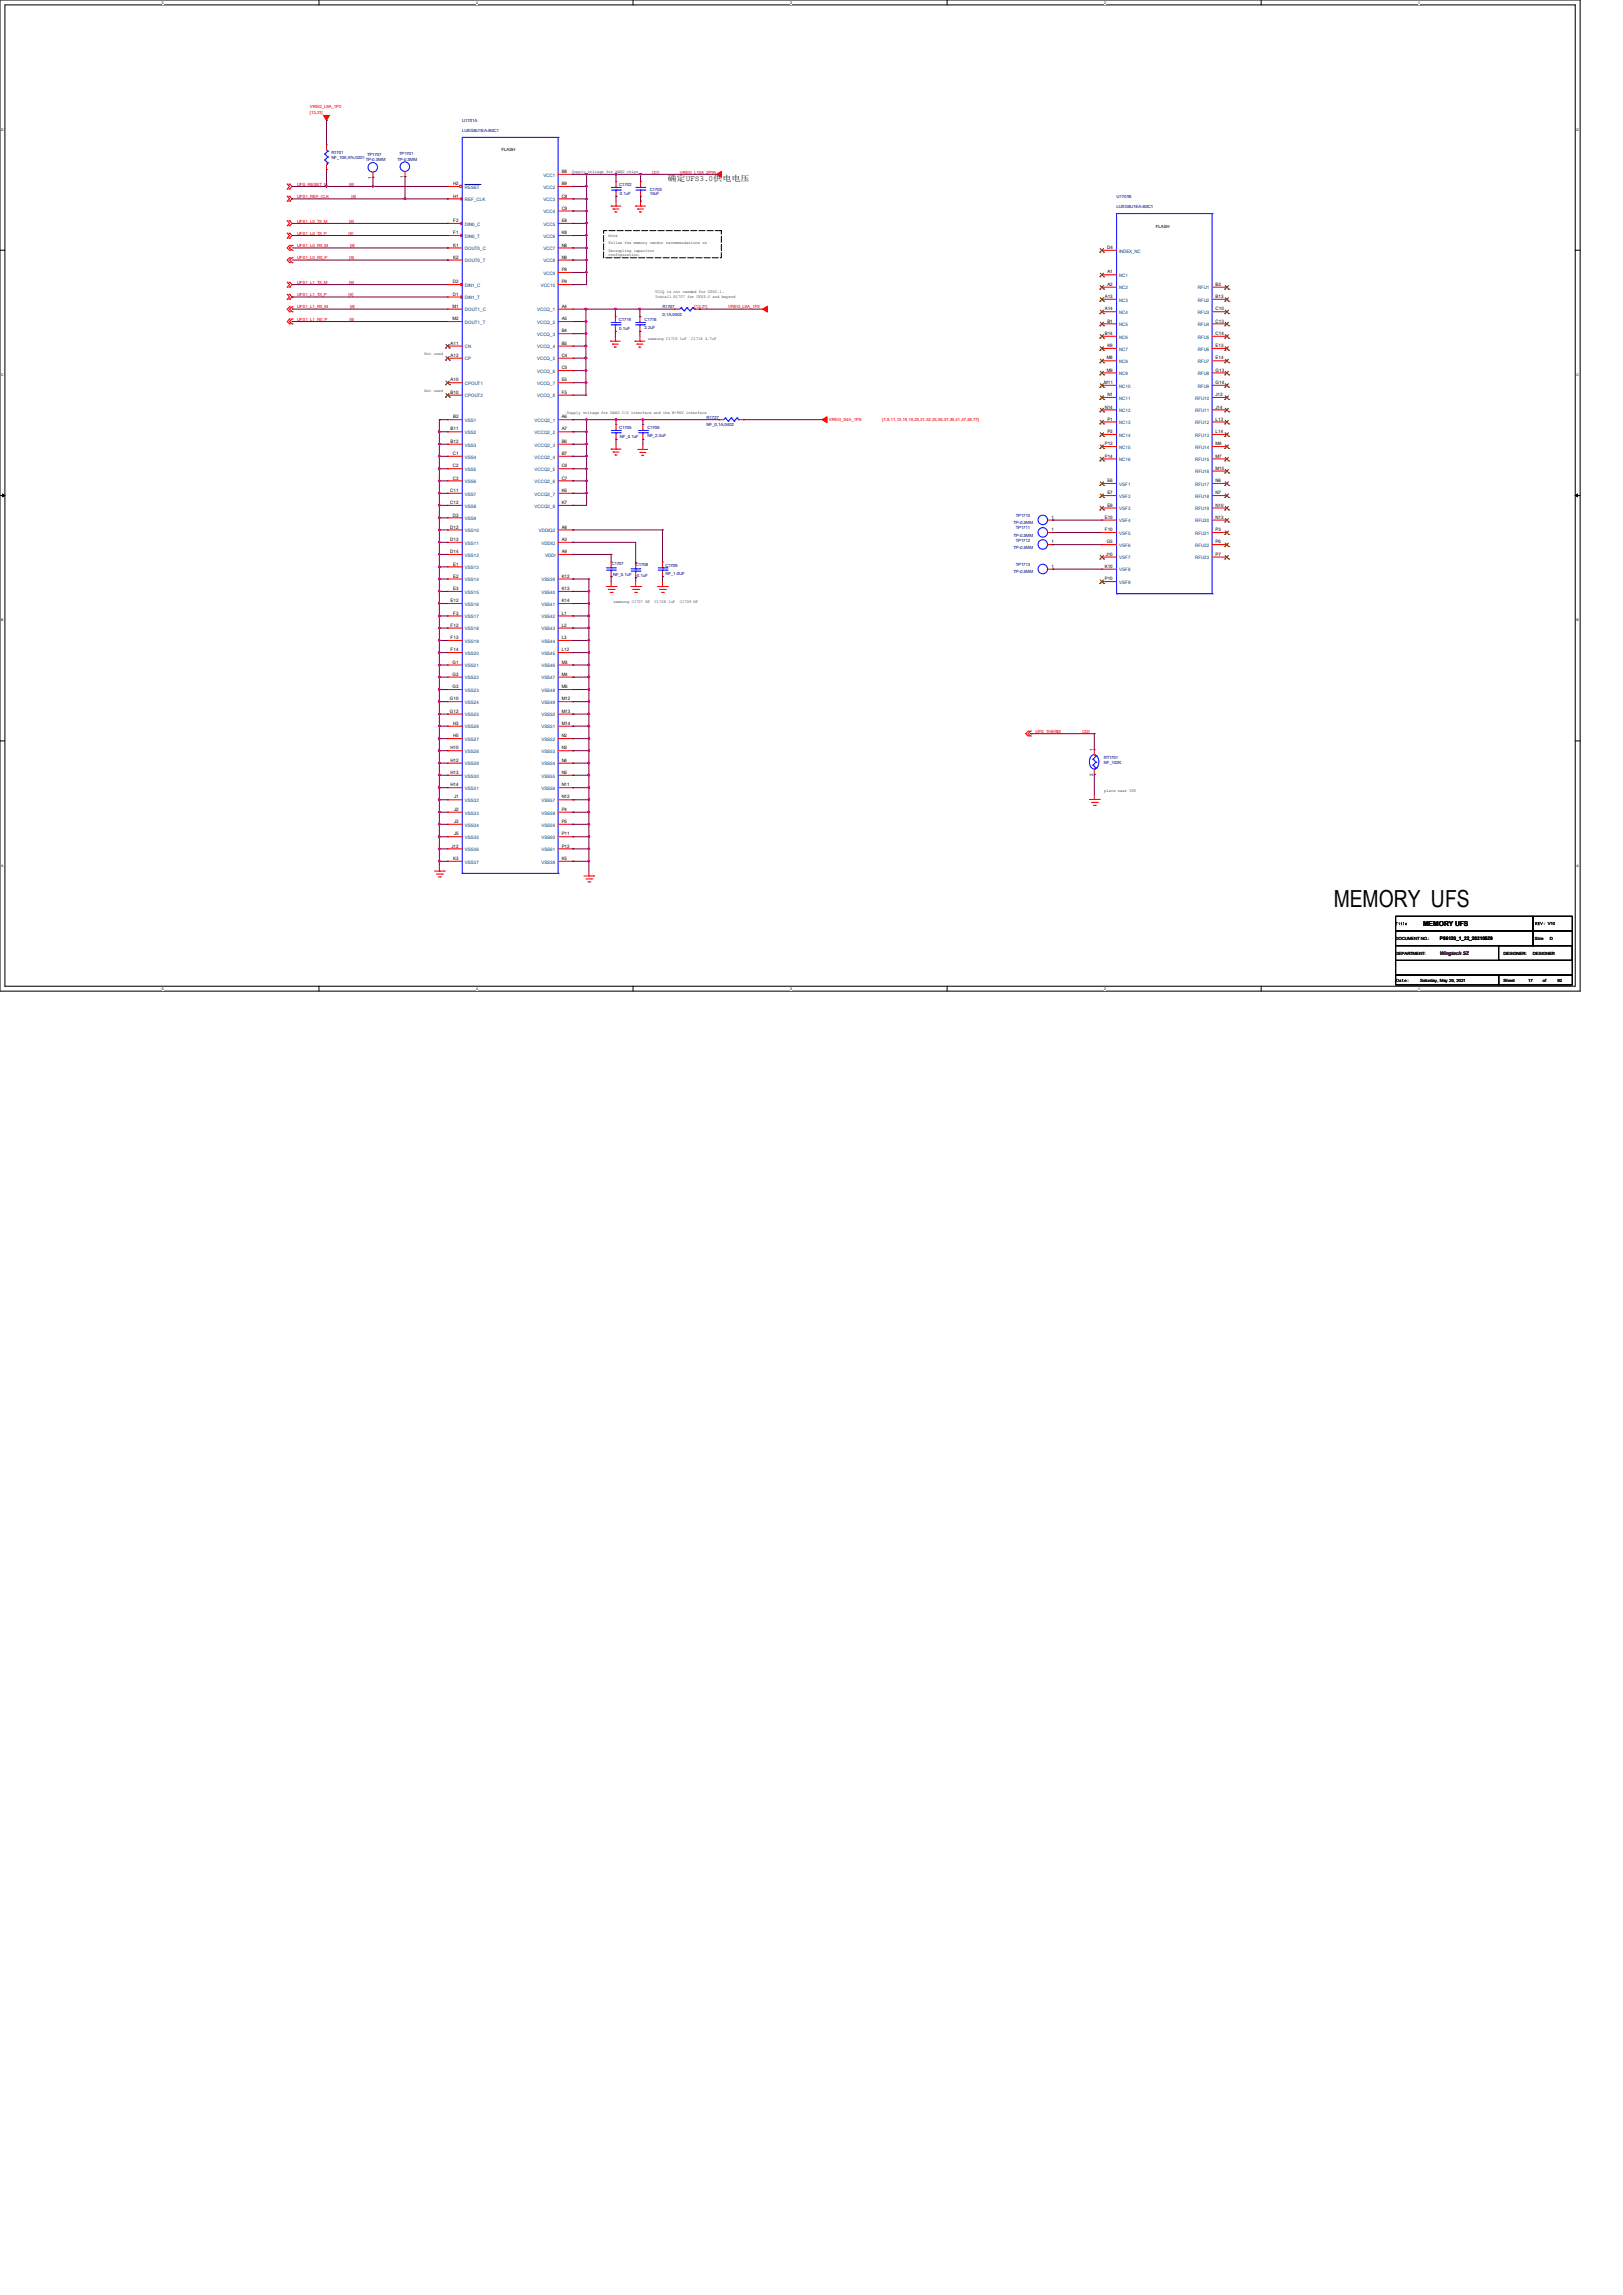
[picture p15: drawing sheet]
<svg xmlns="http://www.w3.org/2000/svg" width="210mm" height="297mm" viewBox="0 0 210 297" stroke-linecap="round" stroke-linejoin="round" font-family="sans-serif">
<defs><g id="words">
<text font-size="3" x="172.6" y="117.3">MEMORY UFS</text>
<text font-size="1" x="86.4" y="23.4">确定UFS3.0供电电压</text>
<text font-size=".9" x="184.1" y="119.9">MEMORY UFS</text>
<g font-size=".6" fill="#f00">
<text x="40.1" y="14">VREG_L9A_1P2</text>
<text x="40.1" y="14.7">[13,21]</text>
<text x="84.4" y="22.5">[21]</text>
<text x="88" y="22.5">VREG_L10A_2P95</text>
<text x="38.4" y="24">UFS_RESET_N</text>
<text x="38.4" y="25.7">UFS1_REF_CLK</text>
<text x="38.4" y="28.8">UFS1_L0_TX_M</text>
<text x="45.2" y="24">[6]</text>
<text x="45.2" y="28.8">[6]</text>
<text x="45.5" y="25.7">[6]</text>
<text x="38.4" y="30.4">UFS1_L0_TX_P</text>
<text x="38.4" y="32">UFS1_L0_RX_M</text>
<text x="38.4" y="33.6">UFS1_L0_RX_P</text>
<text x="45.1" y="30.4">[6]</text>
<text x="45.2" y="33.6">[6]</text>
<text x="45.3" y="32">[6]</text>
<text x="38.4" y="41.5">UFS1_L1_RX_P</text>
<text x="38.4" y="36.7">UFS1_L1_TX_M</text>
<text x="38.4" y="38.4">UFS1_L1_TX_P</text>
<text x="38.4" y="39.9">UFS1_L1_RX_M</text>
<text x="45.1" y="38.4">[6]</text>
<text x="45.2" y="36.7">[6]</text>
<text x="45.2" y="41.5">[6]</text>
<text x="45.3" y="39.9">[6]</text>
<text x="89.9" y="39.9">[13,21]</text>
<text x="94.2" y="39.9">VREG_L9A_1P2</text>
<text x="107.3" y="54.5">VREG_S4A_1P8</text>
<text x="114.2" y="54.5">[7,8,11,13,18,19,25,31,32,33,36,37,39,41,47,59,77]</text>
<text x="134" y="94.9">UFS_THERM</text>
<text x="140.1" y="94.9">[22]</text>
</g>
<g font-size=".6" fill="#000080">
<text x="59.8" y="15.8">U1701A</text>
<text x="59.8" y="17.1">LUEG8U1EA-B0C1</text>
<text x="42.9" y="19.9">R1701</text>
<text x="42.9" y="20.6">NF_10K;5%;0201</text>
<text x="47.3" y="20.9">TP-0.3MM</text>
<text x="47.5" y="20.2">TP1707</text>
<text x="51.4" y="20.8">TP-0.3MM</text>
<text x="51.6" y="20.1">TP1701</text>
<text x="80.1" y="24">C1702</text>
<text x="80.2" y="25.2">0.1uF</text>
<text x="84.1" y="24.7">C1703</text>
<text x="84.1" y="25.3">10uF</text>
<text x="144.5" y="25.7">U1701B</text>
<text x="144.5" y="26.9">LUEG8U1EA-B0C1</text>
<text x="80.1" y="41.5">C1719</text>
<text x="83.4" y="41.6">C1718</text>
<text x="85.7" y="39.9">R1707</text>
<text x="85.7" y="40.9">0;1A;0402</text>
<text x="80.1" y="42.7">0.1uF</text>
<text x="83.4" y="42.5">2.2uF</text>
<text x="80.1" y="55.5">C1705</text>
<text x="80.2" y="56.6">NF_0.1uF</text>
<text x="83.8" y="55.5">C1706</text>
<text x="83.8" y="56.5">NF_2.2uF</text>
<text x="91.4" y="54.2">R1727</text>
<text x="91.4" y="55.2">NF_0;1A;0402</text>
<text x="131.1" y="67.9">TP-0.3MM</text>
<text x="131.1" y="69.5">TP-0.3MM</text>
<text x="131.1" y="71">TP-0.3MM</text>
<text x="131.4" y="66.9">TP1710</text>
<text x="131.4" y="68.5">TP1711</text>
<text x="131.4" y="70.1">TP1712</text>
<text x="79.1" y="73.1">C1707</text>
<text x="79.3" y="74.6">NF_0.1uF</text>
<text x="82.3" y="73.2">C1708</text>
<text x="82.4" y="74.7">0.1uF</text>
<text x="86.1" y="73.3">C1709</text>
<text x="86.1" y="74.4">NF_1.0UF</text>
<text x="131.1" y="74.2">TP-0.3MM</text>
<text x="131.4" y="73.3">TP1713</text>
<text x="142.8" y="98.2">RT1701</text>
<text x="142.8" y="98.8">NF_100K</text>
</g>
<g font-size=".6">
<text x="48.1" y="23.1" transform="rotate(-90 48.1 23.1)">1</text>
<text x="52.2" y="23" transform="rotate(-90 52.2 23)">1</text>
<text x="58.6" y="24">H2</text>
<text x="64.9" y="19.6">FLASH</text>
<text x="72.7" y="24">B9</text>
<text x="72.7" y="22.4">B8</text>
<text x="74" y="22.4">Supply voltage for NAND chips</text>
<text x="58.6" y="25.6">H1</text>
<text x="58.6" y="28.7">F2</text>
<text x="72.7" y="28.7">E8</text>
<text x="72.7" y="27.1">C9</text>
<text x="72.7" y="25.6">C8</text>
<text x="149.6" y="29.5">FLASH</text>
<text x="58.6" y="30.3">F1</text>
<text x="58.6" y="33.5">K2</text>
<text x="58.6" y="31.9">K1</text>
<text x="72.7" y="30.3">K8</text>
<text x="72.7" y="35.1">P8</text>
<text x="72.7" y="33.5">N9</text>
<text x="72.7" y="31.9">N8</text>
<text x="78.7" y="30.7">Note</text>
<text x="78.7" y="32.6">Decoupling capacitor</text>
<text x="78.7" y="33.1">configuration.</text>
<text x="78.7" y="31.6">Follow the memory vendor recommendations on</text>
<text x="143.3" y="32.2">D4</text>
<text x="143.3" y="35.4">A1</text>
<text x="58.5" y="39.8">M1</text>
<text x="58.5" y="41.4">M2</text>
<text x="58.6" y="36.7">D2</text>
<text x="58.6" y="38.3">D1</text>
<text x="72.7" y="36.7">P9</text>
<text x="72.7" y="41.4">A5</text>
<text x="72.7" y="39.8">A4</text>
<text x="84.8" y="38">VCCQ is not needed for UFS2.1.</text>
<text x="84.8" y="38.5">Install R1707 for UFS3.0 and beyond</text>
<text x="143" y="40.2">A14</text>
<text x="143" y="38.6">A13</text>
<text x="143.3" y="37">A2</text>
<text x="143.3" y="41.7">B1</text>
<text x="157.3" y="37">B3</text>
<text x="157.3" y="38.6">B13</text>
<text x="157.3" y="40.2">C10</text>
<text x="157.3" y="41.7">C13</text>
<text x="55" y="45.9">Not used</text>
<text x="58.3" y="46.2">A12</text>
<text x="58.3" y="44.6">A11</text>
<text x="72.7" y="47.8">C5</text>
<text x="72.7" y="46.2">C4</text>
<text x="72.7" y="44.6">B5</text>
<text x="72.7" y="43">B4</text>
<text x="83.8" y="44">samsung C1719 1uF</text>
<text x="89.5" y="44">C1718 4.7uF</text>
<text x="143" y="43.3">B14</text>
<text x="143.2" y="46.5">M8</text>
<text x="143.3" y="44.9">K9</text>
<text x="157.3" y="43.3">C14</text>
<text x="157.3" y="44.9">E13</text>
<text x="157.3" y="46.5">E14</text>
<text x="55" y="50.7">Not used</text>
<text x="58.3" y="51">B10</text>
<text x="58.3" y="49.4">A10</text>
<text x="72.7" y="51">F5</text>
<text x="72.7" y="49.4">E5</text>
<text x="73.4" y="53.6">Supply voltage for NAND I/O interface and the M-PHY interface</text>
<text x="142.9" y="49.7">M11</text>
<text x="143" y="52.9">N14</text>
<text x="143.2" y="48.1">M9</text>
<text x="143.3" y="51.3">N1</text>
<text x="157.3" y="48.1">G13</text>
<text x="157.3" y="49.7">G14</text>
<text x="157.3" y="51.3">J13</text>
<text x="157.3" y="52.9">J14</text>
<text x="58.3" y="55.7">B11</text>
<text x="58.3" y="57.3">B12</text>
<text x="58.6" y="58.9">C1</text>
<text x="58.6" y="54.1">B2</text>
<text x="72.7" y="57.3">B6</text>
<text x="72.7" y="55.7">A7</text>
<text x="72.7" y="54.1">A6</text>
<text x="72.7" y="58.9">B7</text>
<text x="143" y="59.2">P14</text>
<text x="143" y="57.6">P13</text>
<text x="143.3" y="54.4">P1</text>
<text x="143.3" y="56">P2</text>
<text x="157.3" y="54.4">L13</text>
<text x="157.3" y="56">L14</text>
<text x="157.3" y="57.6">M6</text>
<text x="157.3" y="59.2">M7</text>
<text x="58.2" y="63.7">C11</text>
<text x="58.2" y="65.2">C12</text>
<text x="58.6" y="62.1">C3</text>
<text x="58.6" y="60.5">C2</text>
<text x="72.7" y="65.2">K7</text>
<text x="72.7" y="63.7">K6</text>
<text x="72.7" y="62.1">C7</text>
<text x="72.7" y="60.5">C6</text>
<text x="143.3" y="64">E7</text>
<text x="143.3" y="62.4">E6</text>
<text x="143.3" y="65.6">E9</text>
<text x="157.3" y="65.6">N10</text>
<text x="157.3" y="64">N7</text>
<text x="157.3" y="60.8">M10</text>
<text x="157.3" y="62.4">N6</text>
<text x="58.2" y="68.4">D12</text>
<text x="58.2" y="70">D13</text>
<text x="58.2" y="71.6">D14</text>
<text x="58.6" y="66.8">D3</text>
<text x="72.7" y="68.4">A8</text>
<text x="72.7" y="70">A3</text>
<text x="72.7" y="71.6">A9</text>
<text x="136.1" y="67.1">1</text>
<text x="136.1" y="68.7">1</text>
<text x="136.1" y="70.3">1</text>
<text x="143" y="67.1">E10</text>
<text x="143" y="68.7">F10</text>
<text x="143.1" y="71.9">J10</text>
<text x="143.2" y="70.3">G5</text>
<text x="157.3" y="67.1">N13</text>
<text x="157.3" y="71.9">P7</text>
<text x="157.3" y="70.3">P6</text>
<text x="157.3" y="68.7">P3</text>
<text x="58.3" y="77.9">E12</text>
<text x="58.6" y="76.4">E3</text>
<text x="58.6" y="73.2">E1</text>
<text x="58.6" y="74.8">E2</text>
<text x="72.7" y="74.8">K12</text>
<text x="72.7" y="77.9">K14</text>
<text x="72.7" y="76.4">K13</text>
<text x="79.4" y="78">samsung C1707 NF</text>
<text x="84.7" y="78">C1708 1uF</text>
<text x="88" y="78">C1709 NF</text>
<text x="136.1" y="73.5">1</text>
<text x="143" y="73.5">K10</text>
<text x="143" y="75.1">P10</text>
<text x="58.3" y="82.7">F13</text>
<text x="58.3" y="81.1">F12</text>
<text x="58.6" y="79.5">F3</text>
<text x="72.7" y="82.7">L3</text>
<text x="72.7" y="81.1">L2</text>
<text x="72.7" y="79.5">L1</text>
<text x="58.3" y="84.3">F14</text>
<text x="58.5" y="85.9">G1</text>
<text x="58.5" y="87.5">G2</text>
<text x="58.5" y="89.1">G3</text>
<text x="72.7" y="89.1">M5</text>
<text x="72.7" y="87.5">M4</text>
<text x="72.7" y="85.9">M3</text>
<text x="72.7" y="84.3">L12</text>
<text x="58.2" y="90.6">G10</text>
<text x="58.2" y="92.2">G12</text>
<text x="58.6" y="93.8">H3</text>
<text x="58.6" y="95.4">H5</text>
<text x="72.7" y="90.6">M12</text>
<text x="72.7" y="95.4">N2</text>
<text x="72.7" y="93.8">M14</text>
<text x="72.7" y="92.2">M13</text>
<text x="58.3" y="100.2">H13</text>
<text x="58.3" y="101.8">H14</text>
<text x="58.3" y="98.6">H12</text>
<text x="58.3" y="97">H10</text>
<text x="72.7" y="101.8">N11</text>
<text x="72.7" y="100.2">N5</text>
<text x="72.7" y="98.6">N4</text>
<text x="72.7" y="97">N3</text>
<text x="141.4" y="100.4" transform="rotate(-90 141.4 100.4)">2</text>
<text x="141.4" y="97.2" transform="rotate(-90 141.4 97.2)">1</text>
<text x="58.8" y="103.3">J1</text>
<text x="58.8" y="104.9">J2</text>
<text x="58.8" y="106.5">J3</text>
<text x="72.7" y="106.5">P5</text>
<text x="72.7" y="104.9">P4</text>
<text x="72.7" y="103.3">N12</text>
<text x="142.9" y="102.5">place near UFS</text>
<text x="58.4" y="109.7">J12</text>
<text x="58.6" y="111.3">K3</text>
<text x="58.8" y="108.1">J5</text>
<text x="72.7" y="111.3">K5</text>
<text x="72.7" y="109.7">P12</text>
<text x="72.7" y="108.1">P11</text>
<text x="200.3" y="119.8">V10</text>
<text x="180.6" y="121.7">DOCUMENT NO.:</text>
<text x="180.6" y="123.6">DEPARTMENT:</text>
<text x="186.3" y="121.7">P86120_1_22_20210529</text>
<text x="194.6" y="123.6">DESIGNER:</text>
<text x="198.4" y="123.6">DESIGNER</text>
<text x="198.6" y="121.7">Size</text>
<text x="200.5" y="121.7">D</text>
<text x="183.8" y="127.1">Saturday, May 29, 2021</text>
<text x="194.6" y="127.1">Sheet</text>
<text x="197.7" y="127.1">17</text>
<text x="199.6" y="127.1">of</text>
<text x="201.5" y="127.1">92</text>
</g>
<g font-size=".6" fill="#004080">
<text x="70.3" y="22.9">VCC1</text>
<text x="60.2" y="26">REF_CLK</text>
<text x="60.2" y="24.4">RESET</text>
<text x="60.2" y="29.2">DIN0_C</text>
<text x="70.3" y="29.2">VCC5</text>
<text x="70.3" y="27.6">VCC4</text>
<text x="70.3" y="26">VCC3</text>
<text x="70.3" y="24.4">VCC2</text>
<text x="60.2" y="30.8">DIN0_T</text>
<text x="60.2" y="34">DOUT0_T</text>
<text x="60.2" y="32.4">DOUT0_C</text>
<text x="70.3" y="30.8">VCC6</text>
<text x="70.3" y="35.6">VCC9</text>
<text x="70.3" y="34">VCC8</text>
<text x="70.3" y="32.4">VCC7</text>
<text x="144.8" y="32.7">INDEX_NC</text>
<text x="144.8" y="35.9">NC1</text>
<text x="60.2" y="37.1">DIN1_C</text>
<text x="60.2" y="40.3">DOUT1_C</text>
<text x="60.2" y="38.7">DIN1_T</text>
<text x="60.2" y="41.9">DOUT1_T</text>
<text x="69.5" y="41.9">VCCQ_2</text>
<text x="69.5" y="40.3">VCCQ_1</text>
<text x="70" y="37.1">VCC10</text>
<text x="144.8" y="37.5">NC2</text>
<text x="144.8" y="40.6">NC4</text>
<text x="144.8" y="39">NC3</text>
<text x="155" y="37.5">RFU1</text>
<text x="155" y="39">RFU2</text>
<text x="155" y="40.6">RFU3</text>
<text x="60.2" y="46.7">CP</text>
<text x="60.2" y="45.1">CN</text>
<text x="69.5" y="46.7">VCCQ_5</text>
<text x="69.5" y="45.1">VCCQ_4</text>
<text x="69.5" y="43.5">VCCQ_3</text>
<text x="144.8" y="43.8">NC6</text>
<text x="144.8" y="45.4">NC7</text>
<text x="144.8" y="47">NC8</text>
<text x="144.8" y="42.2">NC5</text>
<text x="155" y="43.8">RFU5</text>
<text x="155" y="45.4">RFU6</text>
<text x="155" y="47">RFU7</text>
<text x="155" y="42.2">RFU4</text>
<text x="60.2" y="51.4">CPOUT2</text>
<text x="60.2" y="49.8">CPOUT1</text>
<text x="69.5" y="51.4">VCCQ_8</text>
<text x="69.5" y="49.8">VCCQ_7</text>
<text x="69.5" y="48.3">VCCQ_6</text>
<text x="144.8" y="51.7">NC11</text>
<text x="144.8" y="50.2">NC10</text>
<text x="144.8" y="53.3">NC12</text>
<text x="144.8" y="48.6">NC9</text>
<text x="154.6" y="51.7">RFU10</text>
<text x="154.6" y="53.3">RFU11</text>
<text x="155" y="48.6">RFU8</text>
<text x="155" y="50.2">RFU9</text>
<text x="60.2" y="56.2">VSS2</text>
<text x="60.2" y="54.6">VSS1</text>
<text x="60.2" y="59.4">VSS4</text>
<text x="60.2" y="57.8">VSS3</text>
<text x="69.2" y="57.8">VCCQ2_3</text>
<text x="69.2" y="56.2">VCCQ2_2</text>
<text x="69.2" y="54.6">VCCQ2_1</text>
<text x="69.2" y="59.4">VCCQ2_4</text>
<text x="144.8" y="54.9">NC13</text>
<text x="144.8" y="59.7">NC16</text>
<text x="144.8" y="58.1">NC15</text>
<text x="144.8" y="56.5">NC14</text>
<text x="154.6" y="54.9">RFU12</text>
<text x="154.6" y="56.5">RFU13</text>
<text x="154.6" y="58.1">RFU14</text>
<text x="154.6" y="59.7">RFU15</text>
<text x="60.2" y="62.5">VSS6</text>
<text x="60.2" y="61">VSS5</text>
<text x="60.2" y="64.1">VSS7</text>
<text x="60.2" y="65.7">VSS8</text>
<text x="69.2" y="65.7">VCCQ2_8</text>
<text x="69.2" y="64.1">VCCQ2_7</text>
<text x="69.2" y="62.5">VCCQ2_6</text>
<text x="69.2" y="61">VCCQ2_5</text>
<text x="144.8" y="64.4">VSF2</text>
<text x="144.8" y="62.9">VSF1</text>
<text x="154.6" y="64.4">RFU18</text>
<text x="154.6" y="61.3">RFU16</text>
<text x="154.6" y="62.9">RFU17</text>
<text x="60.2" y="68.9">VSS10</text>
<text x="60.2" y="67.3">VSS9</text>
<text x="60.2" y="70.5">VSS11</text>
<text x="69.7" y="68.9">VDDIQ2</text>
<text x="70.1" y="70.5">VDDIQ</text>
<text x="144.8" y="70.8">VSF6</text>
<text x="144.8" y="66">VSF3</text>
<text x="144.8" y="67.6">VSF4</text>
<text x="144.8" y="69.2">VSF5</text>
<text x="154.6" y="67.6">RFU20</text>
<text x="154.6" y="66">RFU19</text>
<text x="154.6" y="70.8">RFU22</text>
<text x="154.6" y="69.2">RFU21</text>
<text x="60.2" y="76.8">VSS15</text>
<text x="60.2" y="72.1">VSS12</text>
<text x="60.2" y="73.7">VSS13</text>
<text x="60.2" y="75.2">VSS14</text>
<text x="70.1" y="75.2">VSS39</text>
<text x="70.1" y="76.8">VSS40</text>
<text x="70.5" y="72.1">VDDI</text>
<text x="144.8" y="74">VSF8</text>
<text x="144.8" y="75.6">VSF9</text>
<text x="144.8" y="72.4">VSF7</text>
<text x="154.6" y="72.4">RFU23</text>
<text x="60.2" y="78.4">VSS16</text>
<text x="60.2" y="83.2">VSS19</text>
<text x="60.2" y="80">VSS17</text>
<text x="60.2" y="81.6">VSS18</text>
<text x="70.1" y="83.2">VSS44</text>
<text x="70.1" y="78.4">VSS41</text>
<text x="70.1" y="81.6">VSS43</text>
<text x="70.1" y="80">VSS42</text>
<text x="60.2" y="84.8">VSS20</text>
<text x="60.2" y="86.4">VSS21</text>
<text x="60.2" y="87.9">VSS22</text>
<text x="60.2" y="89.5">VSS23</text>
<text x="70.1" y="89.5">VSS48</text>
<text x="70.1" y="87.9">VSS47</text>
<text x="70.1" y="86.4">VSS46</text>
<text x="70.1" y="84.8">VSS45</text>
<text x="60.2" y="94.3">VSS26</text>
<text x="60.2" y="95.9">VSS27</text>
<text x="60.2" y="91.1">VSS24</text>
<text x="60.2" y="92.7">VSS25</text>
<text x="70.1" y="91.1">VSS49</text>
<text x="70.1" y="95.9">VSS52</text>
<text x="70.1" y="94.3">VSS51</text>
<text x="70.1" y="92.7">VSS50</text>
<text x="60.2" y="100.6">VSS30</text>
<text x="60.2" y="99.1">VSS29</text>
<text x="60.2" y="97.5">VSS28</text>
<text x="70.1" y="100.6">VSS55</text>
<text x="70.1" y="99.1">VSS54</text>
<text x="70.1" y="97.5">VSS53</text>
<text x="60.2" y="102.2">VSS31</text>
<text x="60.2" y="103.8">VSS32</text>
<text x="60.2" y="105.4">VSS33</text>
<text x="60.2" y="107">VSS34</text>
<text x="70.1" y="102.2">VSS56</text>
<text x="70.1" y="107">VSS59</text>
<text x="70.1" y="105.4">VSS58</text>
<text x="70.1" y="103.8">VSS57</text>
<text x="60.2" y="111.8">VSS37</text>
<text x="60.2" y="110.2">VSS36</text>
<text x="60.2" y="108.6">VSS35</text>
<text x="70.1" y="111.8">VSS38</text>
<text x="70.1" y="110.2">VSS61</text>
<text x="70.1" y="108.6">VSS60</text>
</g>
<text font-size=".6" fill="#400040" x="186.3" y="123.6">Wingtech SZ</text>
<g font-size=".5">
<text x="21" y=".5">5</text>
<text x="61.6" y=".5">4</text>
<text x="102.2" y=".5">3</text>
<text x="142.9" y=".5">2</text>
<text x="183.5" y=".5">1</text>
<text x=".2" y="16.9">D</text>
<text x="204" y="16.9">D</text>
<text x=".2" y="48.6">C</text>
<text x="204" y="48.6">C</text>
<text x=".2" y="80.4">B</text>
<text x="204" y="80.4">B</text>
<text x=".2" y="112.1">A</text>
<text x="204" y="112.1">A</text>
<text x="21" y="128.1">5</text>
<text x="61.6" y="128.1">4</text>
<text x="102.2" y="128.1">3</text>
<text x="142.9" y="128.1">2</text>
<text x="183.5" y="128.1">1</text>
</g>
</g></defs>
<path d="M0 0h204.5v128.3h-204.5zM.6 .6h203.2v127h-203.2z" fill="none" stroke="#000" stroke-width=".13"/>
<g fill="#fff">
<path d="M21 .1h.2v.5h-.2z"/>
<path d="M21 127.7h.2v.5h-.2z"/>
</g>
<path d="M41.3 0v.6M41.3 127.6v.7" fill="none" stroke="#000" stroke-width=".13"/>
<g fill="#fff">
<path d="M61.6 .1h.2v.5h-.2z"/>
<path d="M61.6 127.7h.2v.5h-.2z"/>
</g>
<path d="M81.9 0v.6M81.9 127.6v.7" fill="none" stroke="#000" stroke-width=".13"/>
<g fill="#fff">
<path d="M102.2 .1h.2v.5h-.2z"/>
<path d="M102.2 127.7h.2v.5h-.2z"/>
</g>
<path d="M122.6 0v.6M122.6 127.6v.7" fill="none" stroke="#000" stroke-width=".13"/>
<g fill="#fff">
<path d="M142.9 .1h.2v.5h-.2z"/>
<path d="M142.9 127.7h.2v.5h-.2z"/>
</g>
<path d="M163.2 0v.6M163.2 127.6v.7" fill="none" stroke="#000" stroke-width=".13"/>
<g fill="#fff">
<path d="M183.5 .1h.2v.5h-.2z"/>
<path d="M183.5 127.7h.2v.5h-.2z"/>
<path d="M.2 16.5h.3v.5h-.3z"/>
<path d="M204 16.5h.3v.5h-.3z"/>
<path d="M.2 48.3h.3v.5h-.3z"/>
<path d="M204 48.3h.3v.5h-.3z"/>
</g>
<path d="M0 32.4h.6M203.8 32.4h.7" fill="none" stroke="#000" stroke-width=".13"/>
<g fill="#fff">
<path d="M.2 80h.2v.5h-.2z"/>
<path d="M204 80h.3v.5h-.3z"/>
</g>
<path d="M0 64.1h.6M203.8 64.1h.7" fill="none" stroke="#000" stroke-width=".13"/>
<path d="M.3 63.9l.3 .2-.3 .2zM203.8 64.1l.3-.2v.4z" fill="#000" stroke="#000" stroke-width=".13"/>
<g fill="#fff">
<path d="M.2 111.8h.3v.5h-.3z"/>
<path d="M204 111.8h.3v.5h-.3z"/>
</g>
<path d="M0 95.9h.6M203.8 95.9h.7M180.6 118.6h17.8v1.9h-17.8zM198.4 118.6h5.1v1.9h-5.1zM180.6 120.5h17.8v1.9h-17.8zM180.6 126.2h13.3v1.3h-13.3zM180.6 124.3h22.9v1.9h-22.9zM180.6 122.4h22.9v1.9h-22.9zM193.9 126.2h9.6v1.3h-9.6zM193.9 122.4h9.6v1.9h-9.6zM198.4 120.5h5.1v1.9h-5.1z" fill="none" stroke="#000" stroke-width=".13"/>
<path d="M78.1 29.8h15.2v3.6h-15.2z" fill="none" stroke="#000" stroke-width=".13" stroke-dasharray=".8 .3"/>
<g fill="none" stroke="#f00" stroke-width=".13">
<path d="M42.2 18.8h.1M42.2 18.8v.6M37.2 23.8h.1M37.2 24.5h.1M37.2 25.4h.1M37.2 26h.1M37.2 28.6h.1M37.2 29.2h.1M37.2 30.2h.1M37.2 30.8h.1M37.2 36.5h.1M37.2 37.2h.1"/>
<path d="M37.2 38.1h.1M37.2 38.7h.1M37.2 23.8l.3 .3-.3 .4M37.2 25.4l.3 .3-.3 .3M37.2 28.6l.3 .3-.3 .3M37.2 30.2l.3 .3-.3 .3M37.2 36.5l.3 .3-.3 .4M37.2 38.1l.3 .3-.3 .3M37.5 24.5h.1M37.5 23.8h.1M37.5 26h.1M37.5 25.4h.1"/>
<path d="M37.5 29.2h.1M37.5 28.6h.1M37.5 30.8h.1M37.5 30.2h.1M37.5 31.7h.1M37.5 32.4h.1M37.5 33.4h.1M37.5 34h.1M37.5 37.2h.1M37.5 36.5h.1M37.5 38.7h.1M37.5 38.1h.1"/>
<path d="M37.5 39.7h.1M37.5 23.8l.3 .3-.3 .4M37.5 25.4l.3 .3-.3 .3M37.5 28.6l.3 .3-.3 .3M37.5 30.2l.3 .3-.3 .3M37.5 31.7l-.3 .4 .3 .3M37.5 33.4l-.3 .3 .3 .3M37.5 36.5l.3 .3-.3 .4M37.5 38.1l.3 .3-.3 .3M37.5 39.7l-.3 .3 .3 .3M37.8 31.7h.1M37.8 32.4h.1"/>
<path d="M37.8 33.4h.1M37.8 34h.1M37.8 39.7h.1M37.8 31.7l-.3 .4 .3 .3M37.8 33.4l-.3 .3 .3 .3M37.8 39.7l-.3 .3 .3 .3M42.2 21.9h.1M42.2 21.3v.6M48.3 22.9h.1M48.3 22.3v.6M57.9 25.7h.1M57.9 25.7h1.9"/>
<path d="M72.2 28.9h1.9M72.2 27.3h1.9M72.2 25.7h1.9M72.2 24.1h1.9M72.2 30.5h1.9M74.1 28.9h.1M74.1 27.3h.1M74.1 25.7h.1M74.1 24.1h.1M74.1 30.5h.1M79.1 26.7h.1M79.1 26.7h1.2"/>
<path d="M79.3 27.1h.1M79.3 27.1h.8M79.6 27.4h.1M79.6 27.4h.2M79.7 26.7h.1M79.7 26v.7M82.3 26.7h.1M82.3 26.7h1.2M82.5 27.1h.1M82.5 27.1h.8M82.8 27.4h.1M82.8 27.4h.2"/>
<path d="M82.9 26.7h.1M82.9 26v.7M142.6 37.2h.1M142.6 32.4h.1M142.6 35.6h.1M142.6 38.7h.1M142.6 37.2h1.9M142.6 38.7h1.9M142.6 32.4h1.9M142.6 35.6h1.9M156.8 37.2h1.9M156.8 38.7h1.9"/>
<path d="M158.7 37.2h.1M158.7 38.7h.1M37.5 41.3h.1M37.5 41.9h.1M37.5 40.3h.1M37.5 41.3l-.3 .3 .3 .3M37.8 41.3h.1M37.8 41.9h.1M37.8 40.3h.1M37.8 41.3l-.3 .3 .3 .3M72.2 57.5h1.9M72.2 55.9h1.9"/>
<path d="M72.2 54.3h1.9M72.2 59.1h1.9M74.1 57.5h.1M74.1 55.9h.1M74.1 54.3h.1M74.1 59.1h.1M79 44.2h.1M79 44.2h1.3M79.1 58.1h.1M79.1 58.1h1.2M79.2 44.5h.1M79.2 44.5h.8"/>
<path d="M79.3 58.5h.1M79.3 58.5h.8M79.5 44.9h.1M79.5 44.9h.3M79.6 58.9h.1M79.6 58.9h.2M79.6 44.2h.1M79.6 41h.1M79.6 42.9h.1M79.6 41v.6M79.6 42.2v.7M79.6 43.5v.7"/>
<path d="M79.7 58.1h.1M79.7 54.9h.1M79.7 56.9h.1M79.7 54.9v.7M79.7 56.2v.7M79.7 57.5v.6M82.2 44.2h.1M82.2 44.2h1.2M82.4 44.5h.1M82.4 44.5h.8M82.5 58.2h.1M82.5 58.2h1.3"/>
<path d="M82.7 44.9h.1M82.7 44.9h.2M82.8 58.5h.1M82.8 44.2h.1M82.8 58.5h.8M82.8 43.5v.7M83.1 58.9h.1M83.1 58.9h.2M83.2 58.2h.1M83.2 57.5v.7M142.6 51.4h.1M142.6 49.9h.1"/>
<path d="M142.6 53h.1M142.6 54.6h.1M142.6 59.4h.1M142.6 57.8h.1M142.6 56.2h.1M142.6 43.5h.1M142.6 45.1h.1M142.6 48.3h.1M142.6 46.7h.1M142.6 40.3h.1M142.6 41.9h.1M142.6 54.6h1.9"/>
<path d="M142.6 56.2h1.9M142.6 57.8h1.9M142.6 59.4h1.9M142.6 43.5h1.9M142.6 45.1h1.9M142.6 46.7h1.9M142.6 48.3h1.9M142.6 49.9h1.9M142.6 51.4h1.9M142.6 53h1.9M142.6 40.3h1.9M142.6 41.9h1.9"/>
<path d="M156.8 54.6h1.9M156.8 56.2h1.9M156.8 57.8h1.9M156.8 59.4h1.9M156.8 43.5h1.9M156.8 45.1h1.9M156.8 46.7h1.9M156.8 48.3h1.9M156.8 49.9h1.9M156.8 51.4h1.9M156.8 53h1.9M156.8 40.3h1.9"/>
<path d="M156.8 41.9h1.9M158.7 54.6h.1M158.7 56.2h.1M158.7 57.8h.1M158.7 59.4h.1M158.7 43.5h.1M158.7 45.1h.1M158.7 46.7h.1M158.7 48.3h.1M158.7 49.9h.1M158.7 51.4h.1M158.7 53h.1"/>
<path d="M158.7 40.3h.1M158.7 41.9h.1M57.9 62.2h.1M57.9 60.7h.1M57.9 63.8h.1M57.9 65.4h.1M57.9 78.1h.1M57.9 76.5h.1M57.9 62.2h1.9M57.9 60.7h1.9M57.9 63.8h1.9M57.9 65.4h1.9"/>
<path d="M57.9 78.1h1.9M57.9 76.5h1.9M72.2 74.9h1.9M72.2 68.6h1.9M72.2 70.2h1.9M74.1 74.9h.1M74.1 68.6h.1M74.1 70.2h.1M78.4 75.9h1.3M78.7 76.3h.8M79 76.7h.2M79.1 75.9h.1"/>
<path d="M79.1 75.3v.6M79.2 76.7h.1M79.5 76.3h.1M79.7 75.9h.1M81.6 75.9h1.3M81.9 76.3h.7M82.1 76.7h.3M82.3 75.9h.1M82.3 72.9h.1M82.3 74.8h.1M82.3 72.9v.6M82.3 74.1v.7"/>
<path d="M82.3 75.3v.6M82.4 76.7h.1M82.6 76.3h.1M82.9 75.9h.1M85.1 75.9h1.3M85.3 76.3h.8M85.6 76.7h.3M85.7 75.9h.1M85.7 75.3v.6M85.9 76.7h.1M86.1 76.3h.1M86.4 75.9h.1"/>
<path d="M135.6 67.3h.6M136.2 67.3h.1M142.6 64.1h.1M142.6 62.6h.1M142.6 73.7h.1M142.6 75.3h.1M142.6 70.5h.1M142.6 65.7h.1M142.6 67.3h.1M142.6 68.9h.1M142.6 72.1h.1M142.6 67.3h1.9"/>
<path d="M142.6 65.7h1.9M142.6 64.1h1.9M142.6 62.6h1.9M142.6 73.7h1.9M142.6 75.3h1.9M142.6 70.5h1.9M142.6 68.9h1.9M142.6 72.1h1.9M156.8 67.3h1.9M156.8 65.7h1.9M156.8 64.1h1.9M156.8 61h1.9"/>
<path d="M156.8 62.6h1.9M156.8 70.5h1.9M156.8 68.9h1.9M156.8 72.1h1.9M158.7 67.3h.1M158.7 65.7h.1M158.7 64.1h.1M158.7 61h.1M158.7 62.6h.1M158.7 72.1h.1M158.7 70.5h.1M158.7 68.9h.1"/>
<path d="M72.2 82.9h1.9M74.1 82.9h.1M133.1 94.6h.1M133.1 95.2h.1M133.1 94.6l-.4 .4 .4 .2M133.3 94.6h.1M133.3 95.2h.1M133.3 94.6l-.2 .4 .2 .2M56.2 112.7h1.3M56.5 113.1h.7M56.7 113.5h.3M56.9 112.7h.1"/>
<path d="M56.9 112.1v.6M57 113.5h.1M57.2 113.1h.1M57.5 112.7h.1M72.2 101.9h1.9M72.2 111.5h1.9M74.1 101.9h.1M74.1 111.5h.1M75.6 113.4h1.2M75.8 113.7h.8M76.1 114.1h.2M76.2 113.4h.1"/>
<path d="M76.2 112.7v.7M76.3 114.1h.1M76.6 113.7h.1M76.8 113.4h.1M141 103.5h1.2M141.2 103.8h.8M141.5 104.2h.2M141.6 103.5h.1M141.6 102.8v.7M141.7 104.2h.1M142 103.8h.1M142.2 103.5h.1"/>
</g>
<g fill="#f00" stroke="#f00" stroke-width=".13">
<path d="M59.6 25.6l.2 .1-.2 .2z"/>
<path d="M92.7 22.6l.6-.4v.7z" fill-rule="evenodd"/>
<path d="M106.4 54.3l.6-.4v.8z" fill-rule="evenodd"/>
<path d="M98.7 40l.6-.4v.8z" fill-rule="evenodd"/>
<path d="M41.9 14.9h.7l-.4 .7z" fill-rule="evenodd"/>
</g>
<g fill="#000">
<path d="M180.6 119.3h.3l-.1 .1v.3l-.1-.3zM181 119.3l.1 .1zM181 119.4h.1v.3zM181.3 119.4h.1l-.1 .1v.1l.1 .1h-.1l-.1-.2zM181.5 119.3h.2v.4l-.1-.3zM181.9 119.5h.1l.1 .1h-.2v.1l.2-.1a.16 .16 0 0 1-.3 .1 .14 .14 0 0 1 .1-.2zM181.9 119.5l.1 .1z"/>
<path d="M180.6 119.3h.3l-.1 .1v.3l-.1-.3zM181 119.3l.1 .1zM181 119.4h.1v.3zM181.3 119.4h.1l-.1 .1v.1l.1 .1h-.1l-.1-.2zM181.5 119.3h.2v.4l-.1-.3zM181.9 119.5h.1l.1 .1h-.2v.1l.2-.1a.16 .16 0 0 1-.3 .1 .14 .14 0 0 1 .1-.2zM181.9 119.5l.1 .1z"/>
<path d="M180.6 119.3h.3l-.1 .1v.3l-.1-.3zM181 119.3l.1 .1zM181 119.4h.1v.3zM181.3 119.4h.1l-.1 .1v.1l.1 .1h-.1l-.1-.2zM181.5 119.3h.2v.4l-.1-.3zM181.9 119.5h.1l.1 .1h-.2v.1l.2-.1a.16 .16 0 0 1-.3 .1 .14 .14 0 0 1 .1-.2zM181.9 119.5l.1 .1z"/>
<path d="M198.7 119.3l.2 .1-.1 .1 .2 .2-.3-.2v.2zM198.7 119.4v.1h.2zM199 119.3h.3l-.2 .1v.1h.1h-.1v.2h.2h-.3zM199.3 119.3l.2 .4 .1-.4-.1 .4zM199.8 119.4v.1z"/>
<path d="M198.7 119.3l.2 .1-.1 .1 .2 .2-.3-.2v.2zM198.7 119.4v.1h.2zM199 119.3h.3l-.2 .1v.1h.1h-.1v.2h.2h-.3zM199.3 119.3l.2 .4 .1-.4-.1 .4zM199.8 119.4v.1z"/>
<path d="M198.7 119.3l.2 .1-.1 .1 .2 .2-.3-.2v.2zM198.7 119.4v.1h.2zM199 119.3h.3l-.2 .1v.1h.1h-.1v.2h.2h-.3zM199.3 119.3l.2 .4 .1-.4-.1 .4zM199.8 119.4v.1z"/>
<path d="M180.7 126.7a.21 .21 0 0 1 .3 .2 .21 .21 0 0 1-.3 .2zM180.8 126.7v.3h.1a.16 .16 0 0 0 0-.2 .16 .16 0 0 0-.1-.1zM181.1 126.8h.2v.3h-.2v-.1l.2-.1h-.2zM181.1 127a.1 .1 0 0 0 .2 0 .1 .1 0 0 0-.2 0zM181.4 126.8l.1-.1v.1h.1h-.1v.2l.1 .1h-.1zM181.8 126.8l.2 .1v.1h-.2h.2a.14 .14 0 0 1-.2 .1 .15 .15 0 0 1 0-.3zM181.8 126.9h.1zM182.2 126.8v.1zM182.2 127v.1z"/>
<path d="M180.7 126.7a.21 .21 0 0 1 .3 .2 .21 .21 0 0 1-.3 .2zM180.8 126.7v.3h.1a.16 .16 0 0 0 0-.2 .16 .16 0 0 0-.1-.1zM181.1 126.8h.2v.3h-.2v-.1l.2-.1h-.2zM181.1 127a.1 .1 0 0 0 .2 0 .1 .1 0 0 0-.2 0zM181.4 126.8l.1-.1v.1h.1h-.1v.2l.1 .1h-.1zM181.8 126.8l.2 .1v.1h-.2h.2a.14 .14 0 0 1-.2 .1 .15 .15 0 0 1 0-.3zM181.8 126.9h.1zM182.2 126.8v.1zM182.2 127v.1z"/>
<path d="M180.7 126.7a.21 .21 0 0 1 .3 .2 .21 .21 0 0 1-.3 .2zM180.8 126.7v.3h.1a.16 .16 0 0 0 0-.2 .16 .16 0 0 0-.1-.1zM181.1 126.8h.2v.3h-.2v-.1l.2-.1h-.2zM181.1 127a.1 .1 0 0 0 .2 0 .1 .1 0 0 0-.2 0zM181.4 126.8l.1-.1v.1h.1h-.1v.2l.1 .1h-.1zM181.8 126.8l.2 .1v.1h-.2h.2a.14 .14 0 0 1-.2 .1 .15 .15 0 0 1 0-.3zM181.8 126.9h.1zM182.2 126.8v.1zM182.2 127v.1z"/>
</g>
<g fill="none" stroke="#00f" stroke-width=".13">
<path d="M42 19.9h.1M42 19.9l.4 .4M42.2 19.4l.2 .2M42.4 19.6h.1M42.4 19.6l-.4 .3M72.2 17.8h.1M72.2 17.8h-12.4v95.2M72.2 17.8v95.2M42 20.7h.1M42 20.7l.4 .4M42.2 21.3h.1M42.4 20.3h.1"/>
<path d="M42.4 21.1h.1M42.4 20.3l-.4 .4M42.4 21.1l-.2 .2M156.8 27.6h.1M156.8 27.6h-12.3v49.2M156.8 27.6v49.2M79.1 42h1.1M79.1 41.7h1.1M79.1 56h1.2M79.1 55.7h1.2M79.6 41.7h.1M79.6 42h.1"/>
<path d="M79.6 41.6v.1M79.6 42v.2M79.7 55.7h.1M79.7 56h.1M79.7 55.6v.1M79.7 56v.2M80.2 42h.1M80.2 41.7h.1M80.3 56h.1M80.3 55.7h.1M81.7 73.9h1.1M81.7 73.6h1.1"/>
<path d="M82.3 73.6h.1M82.3 73.9h.1M82.3 73.5v.1M82.3 73.9v.2M82.8 73.9h.1M82.8 73.6h.1M144.5 76.8h.1M144.5 76.8h12.3M156.8 76.8h.1M59.8 113h.1M59.8 113h12.4M72.2 113h.1"/>
<circle cx="48.2" cy="21.7" r=".61"/>
<circle cx="134.9" cy="67.3" r=".61"/>
</g>
<g fill="none" stroke="#804000" stroke-width=".13">
<path d="M142.3 37.4h.1M142.3 32.6h.1M142.3 35.8h.1M142.3 39h.1M142.4 37l.4 .4M142.4 32.2l.4 .4M142.4 35.3l.4 .5M142.4 38.5l.4 .5M142.8 37l-.5 .4M142.8 32.2l-.5 .4M142.8 35.3l-.5 .5M142.8 38.5l-.5 .5"/>
<path d="M142.8 37.4h.1M142.8 32.6h.1M142.8 35.8h.1M142.8 39h.1M158.5 37.4h.1M158.5 39h.1M158.5 37l.5 .4M158.5 38.5l.5 .5M159 37l-.5 .4M159 38.5l-.5 .5M159 37.4h.1M159 39h.1"/>
<path d="M142.3 51.7h.1M142.3 50.1h.1M142.3 53.3h.1M142.3 54.9h.1M142.3 59.6h.1M142.3 58h.1M142.3 56.5h.1M142.3 43.8h.1M142.3 45.3h.1M142.3 48.5h.1M142.3 46.9h.1M142.3 40.6h.1"/>
<path d="M142.3 42.2h.1M142.4 51.2l.4 .5M142.4 49.7l.4 .4M142.4 52.8l.4 .5M142.4 54.4l.4 .5M142.4 59.2l.4 .4M142.4 57.6l.4 .4M142.4 56l.4 .5M142.4 43.3l.4 .5M142.4 44.9l.4 .4M142.4 48l.4 .5M142.4 46.5l.4 .4"/>
<path d="M142.4 40.1l.4 .5M142.4 41.7l.4 .5M142.8 51.2l-.5 .5M142.8 49.7l-.5 .4M142.8 52.8l-.5 .5M142.8 54.4l-.5 .5M142.8 59.2l-.5 .4M142.8 57.6l-.5 .4M142.8 56l-.5 .5M142.8 43.3l-.5 .5M142.8 44.9l-.5 .4M142.8 48l-.5 .5"/>
<path d="M142.8 46.5l-.5 .4M142.8 40.1l-.5 .5M142.8 41.7l-.5 .5M142.8 51.7h.1M142.8 50.1h.1M142.8 53.3h.1M142.8 54.9h.1M142.8 59.6h.1M142.8 58h.1M142.8 56.5h.1M142.8 43.8h.1M142.8 45.3h.1"/>
<path d="M142.8 48.5h.1M142.8 46.9h.1M142.8 40.6h.1M142.8 42.2h.1M158.5 54.9h.1M158.5 56.5h.1M158.5 58h.1M158.5 59.6h.1M158.5 43.8h.1M158.5 45.3h.1M158.5 46.9h.1M158.5 48.5h.1"/>
<path d="M158.5 50.1h.1M158.5 51.7h.1M158.5 53.3h.1M158.5 40.6h.1M158.5 42.2h.1M158.5 54.4l.5 .5M158.5 56l.5 .5M158.5 57.6l.5 .4M158.5 59.2l.5 .4M158.5 43.3l.5 .5M158.5 44.9l.5 .4M158.5 46.5l.5 .4"/>
<path d="M158.5 48l.5 .5M158.5 49.7l.5 .4M158.5 51.2l.5 .5M158.5 52.8l.5 .5M158.5 40.1l.5 .5M158.5 41.7l.5 .5M159 54.4l-.5 .5M159 56l-.5 .5M159 57.6l-.5 .4M159 59.2l-.5 .4M159 43.3l-.5 .5M159 44.9l-.5 .4"/>
<path d="M159 46.5l-.5 .4M159 48l-.5 .5M159 49.7l-.5 .4M159 51.2l-.5 .5M159 52.8l-.5 .5M159 40.1l-.5 .5M159 41.7l-.5 .5M159 54.9h.1M159 56.5h.1M159 58h.1M159 59.6h.1M159 43.8h.1"/>
<path d="M159 45.3h.1M159 46.9h.1M159 48.5h.1M159 50.1h.1M159 51.7h.1M159 53.3h.1M159 40.6h.1M159 42.2h.1M142.3 64.4h.1M142.3 62.8h.1M142.3 75.5h.1M142.3 66h.1"/>
<path d="M142.3 72.3h.1M142.4 63.9l.4 .5M142.4 62.4l.4 .4M142.4 75.1l.4 .4M142.4 65.5l.4 .5M142.4 71.9l.4 .4M142.8 63.9l-.5 .5M142.8 62.4l-.5 .4M142.8 75.1l-.5 .4M142.8 65.5l-.5 .5M142.8 71.9l-.5 .4M142.8 64.4h.1"/>
<path d="M142.8 62.8h.1M142.8 75.5h.1M142.8 66h.1M142.8 72.3h.1M158.5 67.6h.1M158.5 66h.1M158.5 64.4h.1M158.5 61.2h.1M158.5 62.8h.1M158.5 72.3h.1M158.5 70.7h.1M158.5 69.2h.1"/>
<path d="M158.5 67.1l.5 .5M158.5 65.5l.5 .5M158.5 63.9l.5 .5M158.5 60.7l.5 .5M158.5 62.4l.5 .4M158.5 71.9l.5 .4M158.5 70.3l.5 .4M158.5 68.7l.5 .5M159 67.1l-.5 .5M159 65.5l-.5 .5M159 63.9l-.5 .5M159 60.7l-.5 .5"/>
<path d="M159 62.4l-.5 .4M159 71.9l-.5 .4M159 70.3l-.5 .4M159 68.7l-.5 .5M159 67.6h.1M159 66h.1M159 64.4h.1M159 61.2h.1M159 62.8h.1M159 72.3h.1M159 70.7h.1M159 69.2h.1"/>
</g>
<path d="M59.5 24h.2v.2h-.2z" fill-rule="evenodd" fill="#fff" stroke="#f00" stroke-width=".13"/>
<g fill="none" stroke="#f00" stroke-width=".13">
<path d="M52.4 22.9h.1M52.4 22.2v.7M57.9 24.1h.1M57.9 36.8h.1M57.9 38.4h.1M57.9 30.5h.1M57.9 33.7h.1M57.9 28.9h.1M57.9 32.1h.1M57.9 24.1h1.5M57.9 36.8h1.9M57.9 38.4h1.9"/>
<path d="M57.9 33.7h1.9M57.9 32.1h1.9M57.9 30.5h1.9M57.9 28.9h1.9M72.2 36.8h1.9M72.2 35.3h1.9M72.2 33.7h1.9M72.2 32.1h1.9M72.2 22.6h1.9M74.1 36.8h.1M74.1 35.3h.1M74.1 33.7h.1"/>
<path d="M74.1 32.1h.1M74.1 22.6h.1M79.7 23.5h.1M79.7 25.4h.1M79.7 23.5v.6M79.7 24.8v.6M82.9 23.5h.1M82.9 25.4h.1M82.9 23.5v.6M82.9 24.8v.6M57.9 40h.1M57.9 41.6h.1"/>
<path d="M57.9 55.9h.1M57.9 54.3h.1M57.9 46.4h.1M57.9 44.8h.1M57.9 51.1h.1M57.9 49.5h.1M57.9 59.1h.1M57.9 57.5h.1M57.9 40h1.9M57.9 41.6h1.9M57.9 55.9h1.9M57.9 54.3h1.9"/>
<path d="M57.9 46.4h1.9M57.9 44.8h1.9M57.9 51.1h1.9M57.9 49.5h1.9M57.9 59.1h1.9M57.9 57.5h1.9M72.2 40h1.9M72.2 41.6h1.9M72.2 46.4h1.9M72.2 44.8h1.9M72.2 51.1h1.9M72.2 49.5h1.9"/>
<path d="M72.2 48h1.9M72.2 43.2h1.9M74.1 51.1h.1M74.1 49.5h.1M74.1 48h.1M74.1 46.4h.1M74.1 44.8h.1M74.1 43.2h.1M74.1 41.6h.1M74.1 40h.1M82.8 41h.1M82.8 42.9h.1"/>
<path d="M82.8 41v.6M82.8 42.2v.7M83.2 54.9h.1M83.2 56.9h.1M83.2 54.9v.7M83.2 56.2v.7M87.3 40h.1M87.3 40h.7M89.9 40h.6M90.5 40h.1M93 54.3h.1M93 54.3h.7"/>
<path d="M95.6 54.3h.6M96.2 54.3h.1M57.9 68.6h.1M57.9 67h.1M57.9 70.2h.1M57.9 71.8h.1M57.9 79.7h.1M57.9 73.4h.1M57.9 74.9h.1M57.9 68.6h1.9M57.9 67h1.9M57.9 70.2h1.9"/>
<path d="M57.9 71.8h1.9M57.9 79.7h1.9M57.9 73.4h1.9M57.9 74.9h1.9M72.2 65.4h1.9M72.2 63.8h1.9M72.2 62.2h1.9M72.2 60.7h1.9M72.2 78.1h1.9M72.2 71.8h1.9M72.2 79.7h1.9M72.2 76.5h1.9"/>
<path d="M74.1 65.4h.1M74.1 63.8h.1M74.1 62.2h.1M74.1 60.7h.1M74.1 78.1h.1M74.1 71.8h.1M74.1 76.5h.1M74.1 79.7h.1M79.1 72.7h.1M79.1 74.6h.1M79.1 72.7v.7M79.1 74v.6"/>
<path d="M85.7 72.7h.1M85.7 74.6h.1M85.7 72.7v.7M85.7 74v.6M135.6 68.9h.6M135.6 70.5h.6M135.6 73.7h.6M136.2 68.9h.1M136.2 70.5h.1M136.2 73.7h.1M57.9 82.9h.1M57.9 98.8h.1"/>
<path d="M57.9 94h.1M57.9 95.6h.1M57.9 97.2h.1M57.9 84.5h.1M57.9 86.1h.1M57.9 87.6h.1M57.9 89.2h.1M57.9 81.3h.1M57.9 90.8h.1M57.9 92.4h.1M57.9 98.8h1.9M57.9 82.9h1.9"/>
<path d="M57.9 97.2h1.9M57.9 90.8h1.9M57.9 89.2h1.9M57.9 87.6h1.9M57.9 86.1h1.9M57.9 84.5h1.9M57.9 94h1.9M57.9 95.6h1.9M57.9 81.3h1.9M57.9 92.4h1.9M72.2 98.8h1.9M72.2 97.2h1.9"/>
<path d="M72.2 90.8h1.9M72.2 89.2h1.9M72.2 87.6h1.9M72.2 86.1h1.9M72.2 84.5h1.9M72.2 94h1.9M72.2 95.6h1.9M72.2 81.3h1.9M72.2 92.4h1.9M74.1 98.8h.1M74.1 97.2h.1M74.1 90.8h.1"/>
<path d="M74.1 89.2h.1M74.1 87.6h.1M74.1 86.1h.1M74.1 84.5h.1M74.1 81.3h.1M74.1 95.6h.1M74.1 94h.1M74.1 92.4h.1M141.6 97h.1M141.6 97v.7M141.6 99.6v.6M57.9 100.3h.1"/>
<path d="M57.9 111.5h.1M57.9 101.9h.1M57.9 103.5h.1M57.9 109.9h.1M57.9 105.1h.1M57.9 106.7h.1M57.9 108.3h.1M57.9 100.3h1.9M57.9 111.5h1.9M57.9 101.9h1.9M57.9 103.5h1.9M57.9 109.9h1.9"/>
<path d="M57.9 108.3h1.9M57.9 106.7h1.9M57.9 105.1h1.9M72.2 100.3h1.9M72.2 103.5h1.9M72.2 109.9h1.9M72.2 108.3h1.9M72.2 106.7h1.9M72.2 105.1h1.9M74.1 100.3h.1M74.1 109.9h.1M74.1 108.3h.1"/>
<path d="M74.1 106.7h.1M74.1 105.1h.1M74.1 103.5h.1M141.6 100.2h.1"/>
</g>
<path d="M60.2 23.9h1.9M62.1 23.9h.1" fill="none" stroke="#004080" stroke-width=".13"/>
<g fill="#f00" stroke="#f00" stroke-width=".13">
<path d="M59.6 36.7l.2 .1-.2 .2z"/>
<path d="M59.6 38.3l.2 .1-.2 .2z"/>
<path d="M59.6 30.3l.2 .2-.2 .1z"/>
<path d="M59.6 28.7l.2 .2-.2 .2z"/>
</g>
<g fill="none" stroke="#804000" stroke-width=".13">
<path d="M57.7 46.6h.1M57.7 45h.1M57.7 51.4h.1M57.7 49.8h.1M57.7 46.1l.5 .5M57.7 44.6l.5 .4M57.7 50.9l.5 .5M57.7 49.3l.5 .5M58.1 46.1l-.4 .5M58.1 44.6l-.4 .4M58.1 50.9l-.4 .5M58.1 49.3l-.4 .5"/>
<path d="M58.2 46.6h.1M58.2 45h.1M58.2 51.4h.1M58.2 49.8h.1"/>
</g>
<g fill="none" stroke="#00f" stroke-width=".13">
<path d="M79.1 24.6h1.2M79.1 24.3h1.2M79.7 24.3h.1M79.7 24.6h.1M79.7 24.1v.2M79.7 24.6v.2M80.3 24.6h.1M80.3 24.3h.1M82.3 24.6h1.1M82.3 24.3h1.1M82.9 24.3h.1M82.9 24.6h.1"/>
<path d="M82.9 24.1v.2M82.9 24.6v.2M83.4 24.6h.1M83.4 24.3h.1M88.1 39.8h.1M88.1 39.8l-.1 .2M88.1 39.8l.4 .4M88.9 39.8h.1M88.9 39.8l-.4 .4M88.9 39.8l.4 .4M89.7 39.8h.1M89.7 39.8l-.4 .4"/>
<path d="M89.7 39.8l.2 .2M82.3 42h1.1M82.3 41.7h1.1M82.6 56h1.2M82.6 55.7h1.2M82.8 41.7h.1M82.8 42h.1M82.8 41.6v.1M82.8 42v.2M83.2 55.7h.1M83.2 56h.1M83.2 55.6v.1"/>
<path d="M83.2 56v.2M83.4 42h.1M83.4 41.7h.1M83.8 56h.1M83.8 55.7h.1M88.5 40.2h.1M89.3 40.2h.1M89.9 40h.1M93.9 54.1h.1M93.9 54.1l-.2 .2M93.9 54.1l.3 .4M94.2 54.5h.1"/>
<path d="M94.6 54.1h.1M94.6 54.1l-.4 .4M94.6 54.1l.4 .4M95 54.5h.1M95.4 54.1h.1M95.4 54.1l-.4 .4M95.4 54.1l.2 .2M95.6 54.3h.1M78.5 73.8h1.1M78.5 73.5h1.1M79.1 73.5h.1M79.1 73.8h.1"/>
<path d="M79.1 73.4v.1M79.1 73.8v.2M79.6 73.8h.1M79.6 73.5h.1M85.2 73.8h1.1M85.2 73.5h1.1M85.7 73.5h.1M85.7 73.8h.1M85.7 73.4v.1M85.7 73.8v.2M86.3 73.8h.1M86.3 73.5h.1"/>
<path d="M141.3 97.7a.57 .57 0 0 1 .8 .5 1 1 0 0 1-.5 1.3 1.04 1.04 0 0 1-.3-1.8zM141.4 98.3h.1M141.4 99h.1M141.4 98.3l.4 .3M141.4 99l.4 .4M141.6 99.6h.1M141.6 97.7l.2 .2M141.8 97.9h.1M141.8 98.6h.1M141.8 99.4h.1M141.8 97.9l-.4 .4M141.8 98.6l-.4 .4"/>
<path d="M141.8 99.4l-.2 .2"/>
<circle cx="52.4" cy="21.6" r=".61"/>
<circle cx="134.9" cy="68.9" r=".61"/>
<circle cx="134.9" cy="73.6" r=".61"/>
<circle cx="134.9" cy="70.5" r=".61"/>
</g>
<g fill="none" stroke="#800040" stroke-width=".13">
<path d="M42.2 15.6h.1M42.2 15.6v3.2M37.8 36.8h.1M37.8 38.4h.1M37.8 24.1h20.1M37.8 25.7h20.1M37.8 28.9h20.1M37.8 30.5h20.1M37.8 32.1h20.1M37.8 33.7h20.1M37.8 36.8h20.1M37.8 38.4h20.1"/>
<path d="M42.2 24.1h.1M42.2 21.9v2.2M48.3 22.9h.1M48.3 24.1h.1M48.3 22.9v1.2M52.4 25.7h.1M52.4 22.9h.1M52.4 22.9v2.8M57.9 28.9h.1M57.9 30.5h.1M57.9 32.1h.1M57.9 33.7h.1"/>
<path d="M57.9 25.7h.1M74.1 22.6h.1M74.1 36.8h.1M74.1 24.1h.1M74.1 25.7h.1M74.1 27.3h.1M74.1 28.9h.1M74.1 30.5h.1M74.1 32.1h.1M74.1 33.7h.1M74.1 35.3h.1M74.1 22.6h18.6"/>
<path d="M74.1 24.1h1.8M74.1 25.7h1.8M74.1 28.9h1.8M74.1 30.5h1.8M74.1 32.1h1.8M74.1 33.7h1.8M74.1 27.3h1.8M74.1 35.3h1.8M75.9 22.6h.1M75.9 24.1h.1M75.9 25.7h.1M75.9 27.3h.1"/>
<path d="M75.9 28.9h.1M75.9 30.5h.1M75.9 32.1h.1M75.9 33.7h.1M75.9 35.3h.1M75.9 22.6v14.2h-1.8M79.7 22.6h.1M79.7 25.4h.1M79.7 22.6v.9M79.7 25.4v.6M82.9 22.6h.1M82.9 26h.1"/>
<path d="M82.9 22.6v.9M82.9 25.4v.6M37.8 41.6h.1M37.8 40h.1M37.8 41.6h20.1M37.8 40h20.1M56.9 54.3h.1M56.9 55.9h.1M56.9 57.5h.1M56.9 59.1h.1M56.9 54.3h1M56.9 54.3v57.8"/>
<path d="M56.9 55.9h1M56.9 57.5h1M56.9 59.1h1M74.1 54.3h.1M74.1 55.9h.1M74.1 57.5h.1M74.1 59.1h.1M74.1 54.3h18.9M74.1 55.9h1.8M74.1 57.5h1.8M74.1 59.1h1.8M74.1 41.6h1.7"/>
<path d="M74.1 40h13.2M74.1 43.2h1.7M74.1 44.8h1.7M74.1 46.4h1.7M74.1 48h1.7M74.1 49.5h1.7M74.1 51.1h1.7M75.8 40h.1M75.8 41.6h.1M75.8 43.2h.1M75.8 44.8h.1M75.8 46.4h.1"/>
<path d="M75.8 48h.1M75.8 49.5h.1M75.8 51.1h.1M75.8 40v11.1M75.9 54.3h.1M75.9 55.9h.1M75.9 57.5h.1M75.9 59.1h.1M75.9 54.3v11.1h-1.8M79.6 40h.1M79.6 42.9h.1M79.6 40v1"/>
<path d="M79.6 42.9v.6M79.7 56.9h.1M79.7 54.3h.1M79.7 54.3v.6M79.7 56.9v.6M82.8 42.9h.1M82.8 40h.1M82.8 41h.1M82.8 40v1M82.8 42.9v.6M83.2 56.9h.1M83.2 54.3h.1"/>
<path d="M83.2 54.3v.6M83.2 56.9v.6M90.5 40h.1M90.5 40h8.2M93 54.3h.1M96.2 54.3h10.2M106.4 54.3h.1M56.9 60.7h.1M56.9 62.2h.1M56.9 63.8h.1M56.9 65.4h.1M56.9 67h.1"/>
<path d="M56.9 68.6h.1M56.9 70.2h.1M56.9 71.8h.1M56.9 73.4h.1M56.9 74.9h.1M56.9 76.5h.1M56.9 78.1h.1M56.9 79.7h.1M56.9 60.7h1M56.9 62.2h1M56.9 63.8h1M56.9 65.4h1"/>
<path d="M56.9 67h1M56.9 68.6h1M56.9 70.2h1M56.9 71.8h1M56.9 73.4h1M56.9 74.9h1M56.9 76.5h1M56.9 78.1h1M56.9 79.7h1M74.1 74.9h.1M74.1 76.5h.1M74.1 78.1h.1"/>
<path d="M74.1 79.7h.1M74.1 71.8h.1M74.1 70.2h.1M74.1 68.6h.1M74.1 65.4h.1M74.1 60.7h.1M74.1 62.2h.1M74.1 63.8h.1M74.1 60.7h1.8M74.1 62.2h1.8M74.1 63.8h1.8M74.1 68.6h11.6"/>
<path d="M74.1 70.2h8.2v2.7M74.1 71.8h5M74.1 74.9h2.1M74.1 76.5h2.1M74.1 78.1h2.1M74.1 79.7h2.1M75.9 60.7h.1M75.9 62.2h.1M75.9 63.8h.1M76.2 74.9h.1M76.2 76.5h.1M76.2 78.1h.1"/>
<path d="M76.2 79.7h.1M76.2 74.9v37.8M79.1 74.6h.1M79.1 71.8h.1M79.1 71.8v.9M79.1 74.6v.7M82.3 74.8h.1M82.3 72.9h.1M82.3 74.8v.5M85.7 74.6h.1M85.7 68.6h.1M85.7 68.6v4.1"/>
<path d="M85.7 74.6v.7M136.2 67.3h.1M136.2 68.9h.1M136.2 70.5h.1M136.2 73.7h.1M136.2 67.3h6.4M136.2 68.9h6.4M136.2 70.5h6.4M136.2 73.7h6.4M56.9 81.3h.1M56.9 82.9h.1M56.9 84.5h.1"/>
<path d="M56.9 86.1h.1M56.9 87.6h.1M56.9 89.2h.1M56.9 90.8h.1M56.9 92.4h.1M56.9 94h.1M56.9 95.6h.1M56.9 97.2h.1M56.9 98.8h.1M56.9 81.3h1M56.9 82.9h1M56.9 84.5h1"/>
<path d="M56.9 86.1h1M56.9 87.6h1M56.9 89.2h1M56.9 90.8h1M56.9 92.4h1M56.9 94h1M56.9 95.6h1M56.9 97.2h1M56.9 98.8h1M74.1 81.3h.1M74.1 82.9h.1M74.1 84.5h.1"/>
<path d="M74.1 86.1h.1M74.1 87.6h.1M74.1 89.2h.1M74.1 90.8h.1M74.1 92.4h.1M74.1 94h.1M74.1 95.6h.1M74.1 97.2h.1M74.1 98.8h.1M74.1 81.3h2.1M74.1 82.9h2.1M74.1 84.5h2.1"/>
<path d="M74.1 86.1h2.1M74.1 87.6h2.1M74.1 89.2h2.1M74.1 90.8h2.1M74.1 92.4h2.1M74.1 94h2.1M74.1 95.6h2.1M74.1 97.2h2.1M74.1 98.8h2.1M76.2 81.3h.1M76.2 82.9h.1M76.2 84.5h.1"/>
<path d="M76.2 86.1h.1M76.2 87.6h.1M76.2 89.2h.1M76.2 90.8h.1M76.2 92.4h.1M76.2 94h.1M76.2 95.6h.1M76.2 97.2h.1M76.2 98.8h.1M133.3 95h.1M133.3 95h8.3M141.6 95h.1"/>
<path d="M141.6 95v2M56.9 100.3h.1M56.9 101.9h.1M56.9 103.5h.1M56.9 105.1h.1M56.9 106.7h.1M56.9 108.3h.1M56.9 109.9h.1M56.9 111.5h.1M56.9 100.3h1M56.9 101.9h1M56.9 103.5h1"/>
<path d="M56.9 105.1h1M56.9 106.7h1M56.9 108.3h1M56.9 109.9h1M56.9 111.5h1M74.1 100.3h.1M74.1 101.9h.1M74.1 103.5h.1M74.1 105.1h.1M74.1 106.7h.1M74.1 108.3h.1M74.1 109.9h.1"/>
<path d="M74.1 111.5h.1M74.1 100.3h2.1M74.1 101.9h2.1M74.1 103.5h2.1M74.1 105.1h2.1M74.1 106.7h2.1M74.1 108.3h2.1M74.1 109.9h2.1M74.1 111.5h2.1M76.2 100.3h.1M76.2 101.9h.1M76.2 103.5h.1"/>
<path d="M76.2 105.1h.1M76.2 106.7h.1M76.2 108.3h.1M76.2 109.9h.1M76.2 111.5h.1M141.6 100.2h.1M141.6 100.2v2.6"/>
</g>
<g fill="#f0f" stroke="#f0f" stroke-width=".13">
<circle cx="79.7" cy="54.3" r=".11"/>
<circle cx="75.9" cy="54.3" r=".11"/>
<circle cx="56.8" cy="57.5" r=".11"/>
<circle cx="56.8" cy="55.9" r=".11"/>
<circle cx="56.8" cy="59" r=".11"/>
<circle cx="56.8" cy="62.2" r=".11"/>
<circle cx="56.8" cy="60.6" r=".11"/>
<circle cx="56.8" cy="65.4" r=".11"/>
<circle cx="56.8" cy="63.8" r=".11"/>
<circle cx="56.8" cy="67" r=".11"/>
<circle cx="56.8" cy="70.2" r=".11"/>
<circle cx="56.8" cy="68.6" r=".11"/>
<circle cx="56.8" cy="73.3" r=".11"/>
<circle cx="56.8" cy="71.7" r=".11"/>
<circle cx="56.8" cy="74.9" r=".11"/>
<circle cx="56.8" cy="78.1" r=".11"/>
<circle cx="56.8" cy="76.5" r=".11"/>
<circle cx="42.2" cy="24.1" r=".11"/>
<circle cx="52.4" cy="25.7" r=".11"/>
<circle cx="56.8" cy="81.3" r=".11"/>
<circle cx="56.8" cy="79.7" r=".11"/>
<circle cx="56.8" cy="82.9" r=".11"/>
<circle cx="56.8" cy="86" r=".11"/>
<circle cx="56.8" cy="84.4" r=".11"/>
<circle cx="56.8" cy="89.2" r=".11"/>
<circle cx="56.8" cy="87.6" r=".11"/>
<circle cx="56.8" cy="90.8" r=".11"/>
<circle cx="56.8" cy="94" r=".11"/>
<circle cx="56.8" cy="92.4" r=".11"/>
<circle cx="56.8" cy="97.1" r=".11"/>
<circle cx="56.8" cy="95.6" r=".11"/>
<circle cx="56.8" cy="98.7" r=".11"/>
<circle cx="56.8" cy="101.9" r=".11"/>
<circle cx="56.8" cy="100.3" r=".11"/>
<circle cx="56.8" cy="105.1" r=".11"/>
<circle cx="56.8" cy="103.5" r=".11"/>
<circle cx="56.8" cy="106.7" r=".11"/>
<circle cx="56.8" cy="109.8" r=".11"/>
<circle cx="56.8" cy="108.3" r=".11"/>
<circle cx="56.8" cy="111.4" r=".11"/>
<circle cx="76.2" cy="78.1" r=".11"/>
<circle cx="76.2" cy="76.5" r=".11"/>
<circle cx="76.2" cy="81.3" r=".11"/>
<circle cx="76.2" cy="79.7" r=".11"/>
<circle cx="76.2" cy="82.9" r=".11"/>
<circle cx="76.2" cy="86" r=".11"/>
<circle cx="76.2" cy="84.4" r=".11"/>
<circle cx="76.2" cy="89.2" r=".11"/>
<circle cx="76.2" cy="87.6" r=".11"/>
<circle cx="76.2" cy="90.8" r=".11"/>
<circle cx="76.2" cy="94" r=".11"/>
<circle cx="76.2" cy="92.4" r=".11"/>
<circle cx="76.2" cy="97.1" r=".11"/>
<circle cx="76.2" cy="95.6" r=".11"/>
<circle cx="76.2" cy="98.7" r=".11"/>
<circle cx="76.2" cy="101.9" r=".11"/>
<circle cx="76.2" cy="100.3" r=".11"/>
<circle cx="76.2" cy="105.1" r=".11"/>
<circle cx="76.2" cy="103.5" r=".11"/>
<circle cx="76.2" cy="106.7" r=".11"/>
<circle cx="76.2" cy="109.8" r=".11"/>
<circle cx="76.2" cy="108.3" r=".11"/>
<circle cx="76.2" cy="111.4" r=".11"/>
<circle cx="75.9" cy="57.5" r=".11"/>
<circle cx="75.9" cy="55.9" r=".11"/>
<circle cx="75.9" cy="59" r=".11"/>
<circle cx="75.9" cy="62.2" r=".11"/>
<circle cx="75.9" cy="60.6" r=".11"/>
<circle cx="75.9" cy="63.8" r=".11"/>
<circle cx="79.7" cy="22.5" r=".11"/>
<circle cx="75.9" cy="22.5" r=".11"/>
<circle cx="75.9" cy="25.7" r=".11"/>
<circle cx="75.9" cy="24.1" r=".11"/>
<circle cx="75.9" cy="28.9" r=".11"/>
<circle cx="75.9" cy="27.3" r=".11"/>
<circle cx="75.9" cy="30.5" r=".11"/>
<circle cx="75.9" cy="33.6" r=".11"/>
<circle cx="75.9" cy="32.1" r=".11"/>
<circle cx="75.9" cy="35.2" r=".11"/>
<circle cx="82.9" cy="22.5" r=".11"/>
<circle cx="48.2" cy="24.1" r=".11"/>
<circle cx="75.8" cy="41.6" r=".11"/>
<circle cx="79.6" cy="40" r=".11"/>
<circle cx="75.8" cy="40" r=".11"/>
<circle cx="75.8" cy="44.8" r=".11"/>
<circle cx="75.8" cy="43.2" r=".11"/>
<circle cx="75.8" cy="46.3" r=".11"/>
<circle cx="75.8" cy="49.5" r=".11"/>
<circle cx="75.8" cy="47.9" r=".11"/>
<circle cx="82.8" cy="40" r=".11"/>
<circle cx="83.2" cy="54.3" r=".11"/>
</g>
<use href="#words"/>
</svg>
